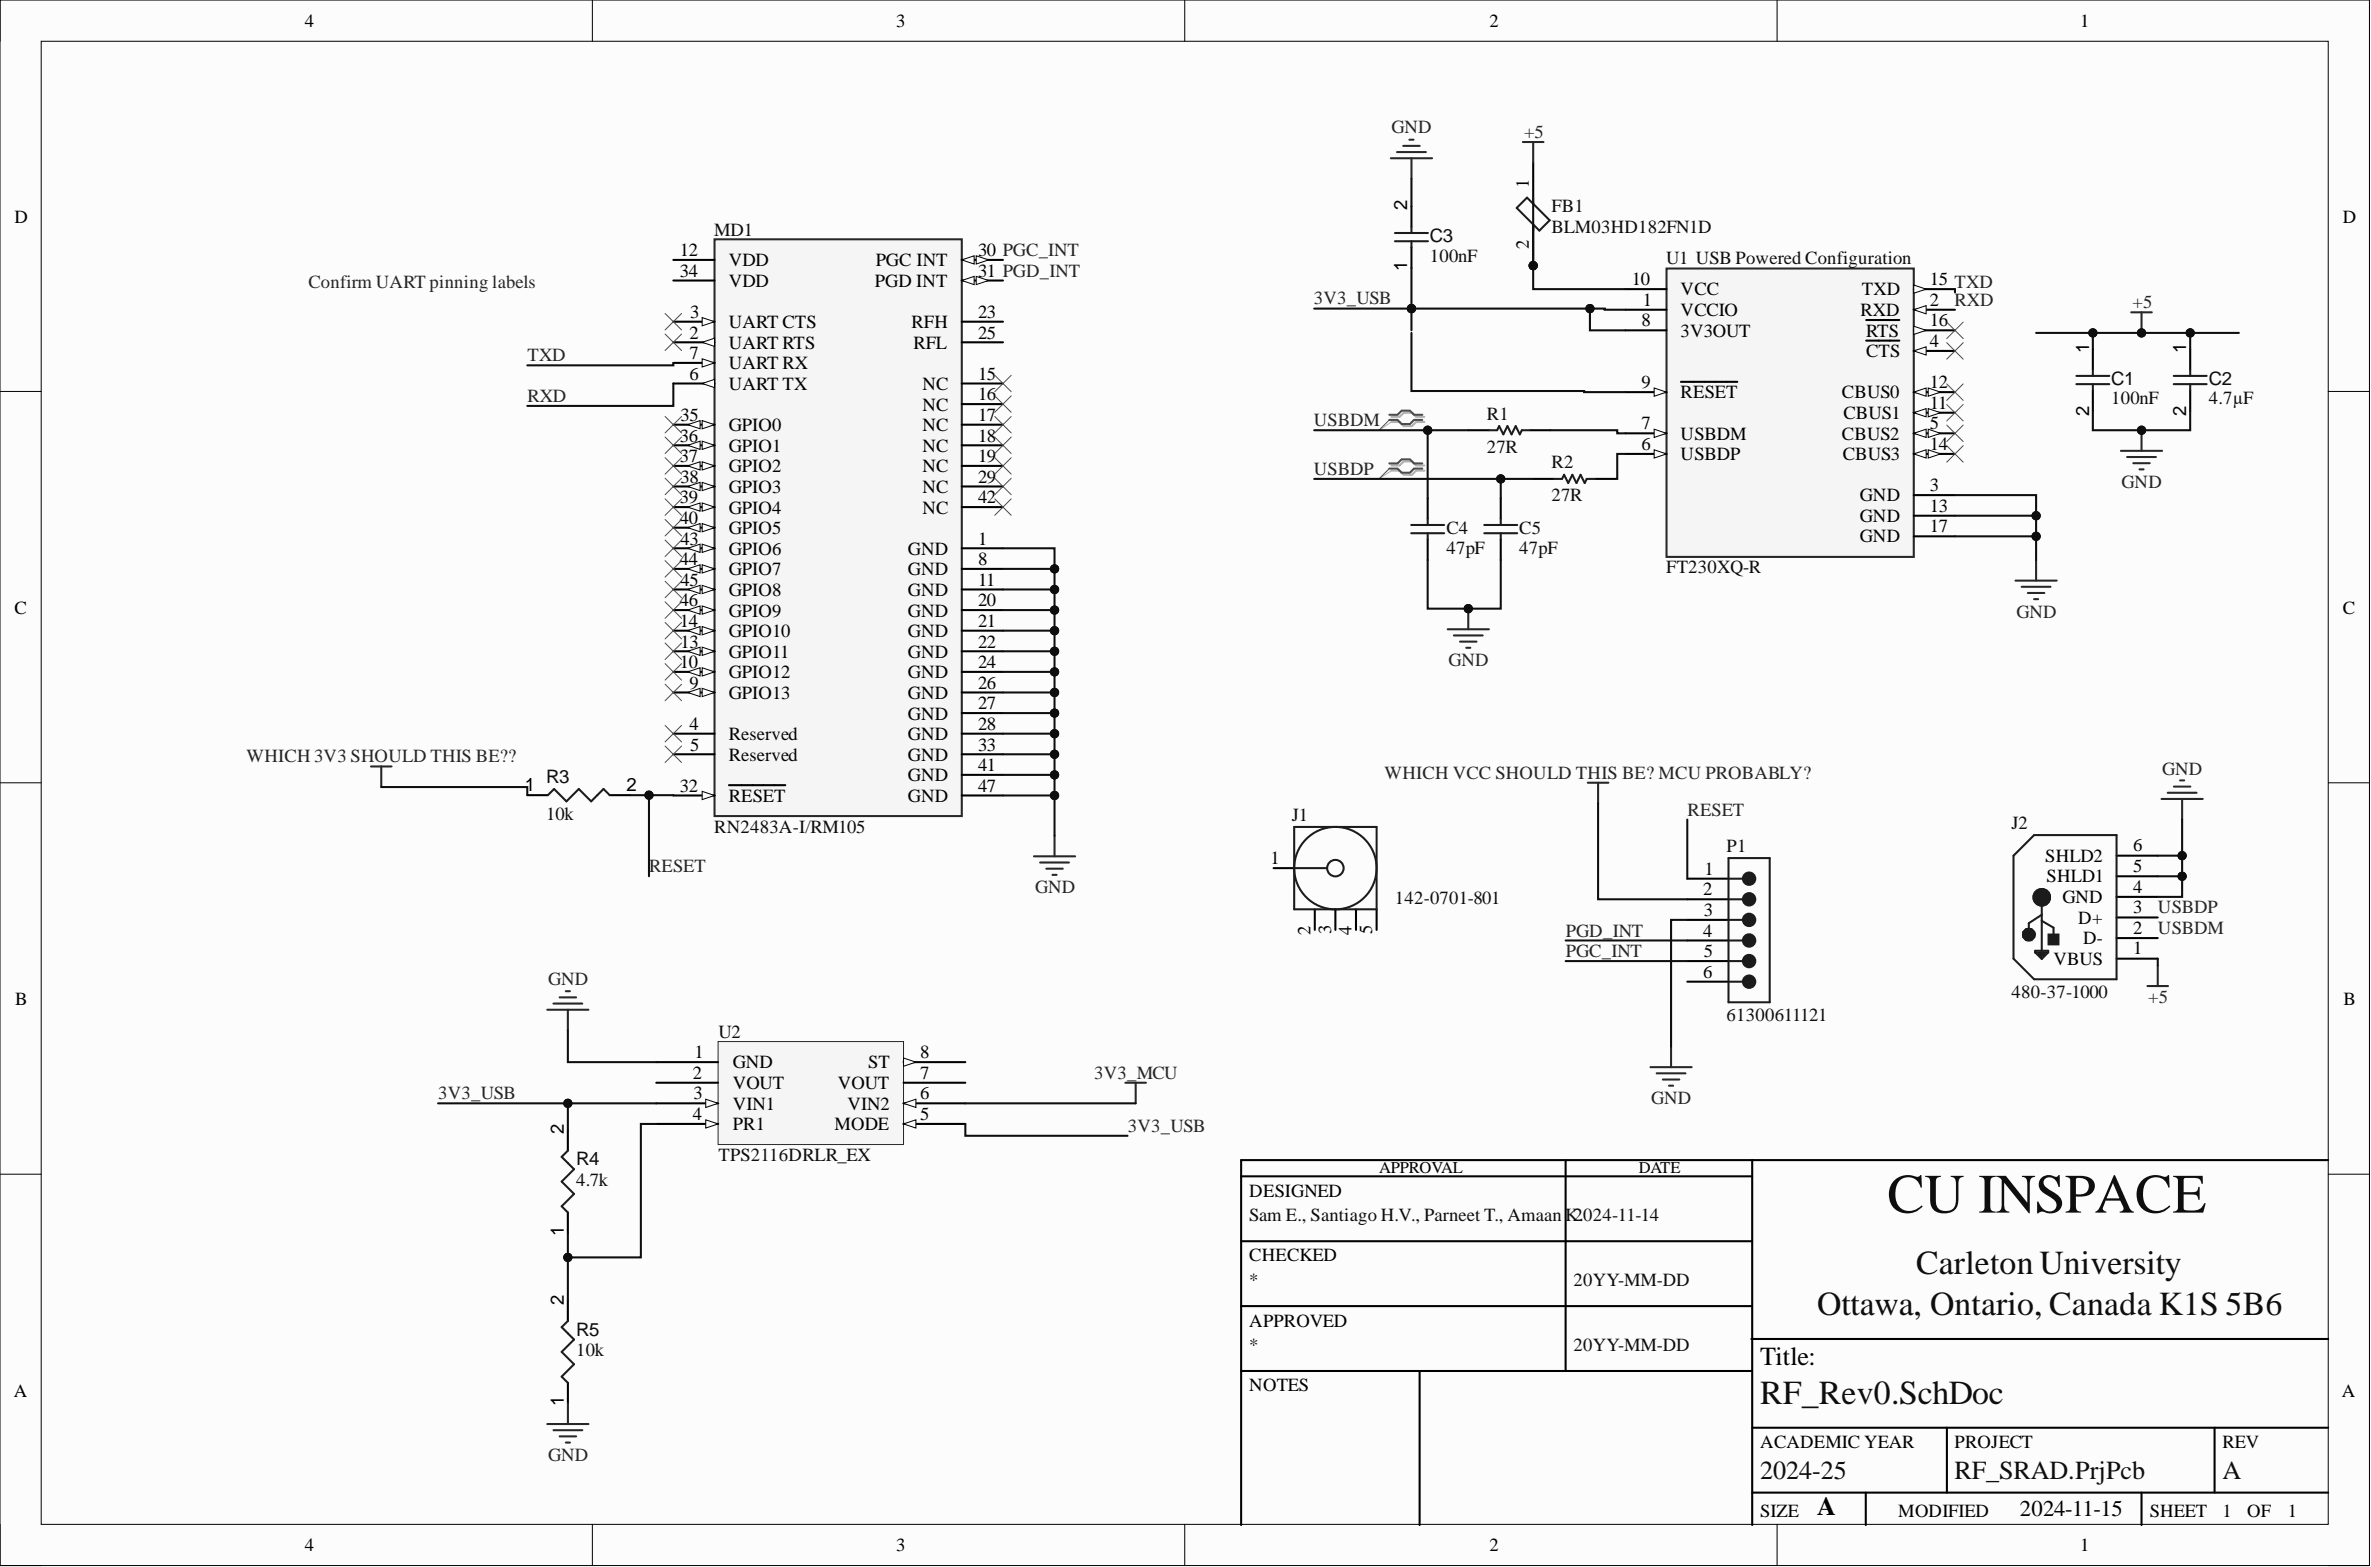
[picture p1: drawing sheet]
<svg xmlns="http://www.w3.org/2000/svg" width="292mm" height="193mm" viewBox="0 0 292 193" stroke-linecap="round" stroke-linejoin="round" font-family="sans-serif">
<defs><g id="words">
<text font-size="6.8" fill="#0e0e0e" x="232.5" y="149.3">CU INSPACE</text>
<g font-size="4.1" fill="#0e0e0e">
<text x="223.9" y="161.9">Ottawa, Ontario, Canada K1S 5B6</text>
<text x="236.1" y="156.9">Carleton University</text>
<text x="216.9" y="172.9">RF_Rev0.SchDoc</text>
</g>
<g font-size="3.2">
<text x="216.9" y="168.1">Title:</text>
<text x="223.9" y="186.6">A</text>
</g>
<g font-size="3.2" fill="#0e0e0e">
<text x="216.9" y="182.1">2024-25</text>
<text x="240.8" y="182.1">RF_SRAD.PrjPcb</text>
<text x="273.8" y="182.1">A</text>
</g>
<text font-size="2.8" x="248.8" y="186.7">2024-11-15</text>
<g font-size="2.3">
<text x="37.6" y="3.3">4</text>
<text x="110.4" y="3.3">3</text>
<text x="183.5" y="3.3">2</text>
<text x="256.3" y="3.3">1</text>
<text x="188.3" y="23.1" transform="rotate(-90 188.3 23.1)">1</text>
<text x="1.8" y="27.4">D</text>
<text x="173.4" y="25.9" transform="rotate(-90 173.4 25.9)">2</text>
<text x="288.6" y="27.4">D</text>
<text x="83.8" y="31.5">12</text>
<text x="83.8" y="34.1">34</text>
<text x="89.8" y="32.8">VDD</text>
<text x="89.8" y="35.4">VDD</text>
<text x="107.8" y="35.4">PGD INT</text>
<text x="107.9" y="32.8">PGC INT</text>
<text x="120.5" y="31.5">30 PGC_INT</text>
<text x="120.5" y="34.1">31 PGD_INT</text>
<text x="173.4" y="33.3" transform="rotate(-90 173.4 33.3)">1</text>
<text x="188.3" y="30.7" transform="rotate(-90 188.3 30.7)">2</text>
<text x="201" y="35.1">10</text>
<text x="237.8" y="35.1">15 TXD</text>
<text x="84.9" y="41.7">2</text>
<text x="85" y="39.2">3</text>
<text x="89.8" y="40.4">UART CTS</text>
<text x="112.3" y="40.4">RFH</text>
<text x="120.5" y="39.2">23</text>
<text x="120.5" y="41.7">25</text>
<text x="202.2" y="40.2">8</text>
<text x="202.4" y="37.6">1</text>
<text x="207" y="41.4">3V3OUT</text>
<text x="207" y="36.4">VCC</text>
<text x="207" y="38.9">VCCIO</text>
<text x="229.2" y="38.9">RXD</text>
<text x="229.4" y="36.4">TXD</text>
<text x="229.9" y="41.4">RTS</text>
<text x="237.8" y="40.2">16</text>
<text x="237.8" y="37.6">2</text>
<text x="84.9" y="44.2">7</text>
<text x="84.9" y="46.8">6</text>
<text x="89.8" y="43">UART RTS</text>
<text x="89.8" y="45.5">UART RX</text>
<text x="112.5" y="43">RFL</text>
<text x="120.5" y="46.8">15</text>
<text x="202.2" y="47.8">9</text>
<text x="229.9" y="44">CTS</text>
<text x="237.8" y="47.8">12</text>
<text x="237.8" y="42.7">4</text>
<text x="257.4" y="43.5" transform="rotate(-90 257.4 43.5)">1</text>
<text x="269.3" y="43.5" transform="rotate(-90 269.3 43.5)">1</text>
<text x="83.8" y="51.8">35</text>
<text x="89.8" y="48">UART TX</text>
<text x="89.8" y="53.1">GPIO0</text>
<text x="113.6" y="48">NC</text>
<text x="113.6" y="50.6">NC</text>
<text x="113.6" y="53.1">NC</text>
<text x="120.5" y="49.3">16</text>
<text x="120.5" y="51.8">17</text>
<text x="202.2" y="52.9">7</text>
<text x="207" y="49">RESET</text>
<text x="226.9" y="49">CBUS0</text>
<text x="227.1" y="51.6">CBUS1</text>
<text x="237.8" y="50.3">11</text>
<text x="237.8" y="52.9">5</text>
<text x="257.4" y="51.2" transform="rotate(-90 257.4 51.2)">2</text>
<text x="269.3" y="51.2" transform="rotate(-90 269.3 51.2)">2</text>
<text x="83.8" y="54.4">36</text>
<text x="83.8" y="56.9">37</text>
<text x="83.8" y="59.5">38</text>
<text x="89.8" y="55.6">GPIO1</text>
<text x="89.8" y="58.2">GPIO2</text>
<text x="113.6" y="55.6">NC</text>
<text x="113.6" y="58.2">NC</text>
<text x="120.5" y="54.4">18</text>
<text x="120.5" y="56.9">19</text>
<text x="120.5" y="59.5">29</text>
<text x="202.2" y="55.4">6</text>
<text x="207" y="54.1">USBDM</text>
<text x="207" y="56.7">USBDP</text>
<text x="226.9" y="54.1">CBUS2</text>
<text x="227" y="56.7">CBUS3</text>
<text x="237.8" y="55.4">14</text>
<text x="83.8" y="62">39</text>
<text x="83.8" y="64.5">40</text>
<text x="89.8" y="60.7">GPIO3</text>
<text x="89.8" y="63.3">GPIO4</text>
<text x="89.8" y="65.8">GPIO5</text>
<text x="113.6" y="60.7">NC</text>
<text x="113.6" y="63.3">NC</text>
<text x="120.5" y="62">42</text>
<text x="229.1" y="61.7">GND</text>
<text x="229.1" y="64.3">GND</text>
<text x="237.8" y="60.5">3</text>
<text x="237.8" y="63">13</text>
<text x="237.8" y="65.5">17</text>
<text x="83.8" y="69.6">44</text>
<text x="83.8" y="67.1">43</text>
<text x="89.8" y="68.3">GPIO6</text>
<text x="89.8" y="70.9">GPIO7</text>
<text x="111.9" y="68.3">GND</text>
<text x="111.9" y="70.9">GND</text>
<text x="120.5" y="67.1">1</text>
<text x="120.5" y="69.6">8</text>
<text x="229.1" y="66.8">GND</text>
<text x="1.8" y="75.6">C</text>
<text x="83.8" y="74.7">46</text>
<text x="83.8" y="77.2">14</text>
<text x="83.8" y="72.1">45</text>
<text x="89.8" y="73.4">GPIO8</text>
<text x="89.8" y="75.9">GPIO9</text>
<text x="111.9" y="73.4">GND</text>
<text x="111.9" y="75.9">GND</text>
<text x="120.5" y="72.1">11</text>
<text x="120.5" y="74.7">20</text>
<text x="120.5" y="77.2">21</text>
<text x="288.6" y="75.6">C</text>
<text x="83.8" y="82.3">10</text>
<text x="83.8" y="79.7">13</text>
<text x="89.8" y="78.5">GPIO10</text>
<text x="89.8" y="81">GPIO11</text>
<text x="89.8" y="83.5">GPIO12</text>
<text x="111.9" y="78.5">GND</text>
<text x="111.9" y="81">GND</text>
<text x="111.9" y="83.5">GND</text>
<text x="120.5" y="79.7">22</text>
<text x="120.5" y="82.3">24</text>
<text x="84.9" y="89.9">4</text>
<text x="84.9" y="84.8">9</text>
<text x="89.8" y="86.1">GPIO13</text>
<text x="111.9" y="86.1">GND</text>
<text x="111.9" y="88.6">GND</text>
<text x="120.5" y="84.8">26</text>
<text x="120.5" y="87.4">27</text>
<text x="120.5" y="89.9">28</text>
<text x="85" y="92.4">5</text>
<text x="89.8" y="91.2">Reserved</text>
<text x="89.8" y="93.7">Reserved</text>
<text x="111.9" y="91.2">GND</text>
<text x="111.9" y="93.7">GND</text>
<text x="120.5" y="92.4">33</text>
<text x="120.5" y="95">41</text>
<text x="64.6" y="97.4">1</text>
<text x="77.2" y="97.4">2</text>
<text x="83.8" y="97.5">32</text>
<text x="89.8" y="98.8">RESET</text>
<text x="111.9" y="96.2">GND</text>
<text x="111.9" y="98.8">GND</text>
<text x="120.5" y="97.5">47</text>
<text x="156.5" y="106.4">1</text>
<text x="210" y="107.7">1</text>
<text x="252" y="106.1">SHLD2</text>
<text x="262.8" y="107.4">5</text>
<text x="262.8" y="104.9">6</text>
<text x="209.8" y="110.3">2</text>
<text x="209.9" y="112.8">3</text>
<text x="252.1" y="108.7">SHLD1</text>
<text x="254.1" y="111.2">GND</text>
<text x="256" y="113.7">D+</text>
<text x="262.8" y="112.5">3</text>
<text x="262.8" y="109.9">4</text>
<text x="161.4" y="115.1" transform="rotate(-90 161.4 115.1)">2</text>
<text x="164" y="115" transform="rotate(-90 164 115)">3</text>
<text x="166.5" y="115.1" transform="rotate(-90 166.5 115.1)">4</text>
<text x="169.1" y="115" transform="rotate(-90 169.1 115)">5</text>
<text x="209.8" y="115.3">4</text>
<text x="209.9" y="117.9">5</text>
<text x="253" y="118.8">VBUS</text>
<text x="256.6" y="116.3">D-</text>
<text x="262.8" y="117.5">1</text>
<text x="262.8" y="115">2</text>
<text x="1.9" y="123.8">B</text>
<text x="209.8" y="120.4">6</text>
<text x="288.7" y="123.8">B</text>
<text x="85.5" y="130.3">1</text>
<text x="90.3" y="131.6">GND</text>
<text x="106.9" y="131.6">ST</text>
<text x="113.4" y="130.3">8</text>
<text x="85.4" y="132.8">2</text>
<text x="85.4" y="137.9">4</text>
<text x="85.5" y="135.4">3</text>
<text x="90.3" y="134.1">VOUT</text>
<text x="90.3" y="136.6">VIN1</text>
<text x="103.2" y="134.1">VOUT</text>
<text x="104.4" y="136.6">VIN2</text>
<text x="113.4" y="137.9">5</text>
<text x="113.4" y="135.4">6</text>
<text x="113.4" y="132.8">7</text>
<text x="69.5" y="139.7" transform="rotate(-90 69.5 139.7)">2</text>
<text x="90.3" y="139.2">PR1</text>
<text x="102.8" y="139.2">MODE</text>
<text x="153.9" y="147.4">DESIGNED</text>
<text x="69.5" y="152.2" transform="rotate(-90 69.5 152.2)">1</text>
<text x="153.9" y="155.3">CHECKED</text>
<text x="69.5" y="160.7" transform="rotate(-90 69.5 160.7)">2</text>
<text x="153.9" y="163.4">APPROVED</text>
<text x="1.7" y="172">A</text>
<text x="69.5" y="173.2" transform="rotate(-90 69.5 173.2)">1</text>
<text x="153.9" y="171.3">NOTES</text>
<text x="288.5" y="172">A</text>
<text x="216.9" y="178.3">ACADEMIC YEAR</text>
<text x="240.8" y="178.3">PROJECT</text>
<text x="273.8" y="178.3">REV</text>
<text x="37.6" y="191">4</text>
<text x="110.4" y="191">3</text>
<text x="183.5" y="191">2</text>
<text x="216.9" y="186.8">SIZE</text>
<text x="233.9" y="186.8">MODIFIED</text>
<text x="256.3" y="191">1</text>
<text x="264.8" y="186.8">SHEET</text>
<text x="273.8" y="186.8">1</text>
<text x="276.8" y="186.8">OF</text>
<text x="281.8" y="186.8">1</text>
</g>
<g font-size="2.3" fill="#262626">
<text x="171.4" y="16.4">GND</text>
<text x="187.8" y="17">+5</text>
<text x="38" y="35.5">Confirm UART pinning labels</text>
<text x="161.9" y="37.5">3V3_USB</text>
<text x="240.8" y="37.6">RXD</text>
<text x="262.7" y="38">+5</text>
<text x="65" y="44.5">TXD</text>
<text x="65" y="49.5">RXD</text>
<text x="161.9" y="52.5">USBDM</text>
<text x="161.9" y="58.4">USBDP</text>
<text x="261.4" y="60.1">GND</text>
<text x="248.4" y="76.1">GND</text>
<text x="178.4" y="82">GND</text>
<text x="30.4" y="93.9">WHICH 3V3 SHOULD THIS BE??</text>
<text x="170.6" y="95.9">WHICH VCC SHOULD THIS BE? MCU PROBABLY?</text>
<text x="266.4" y="95.4">GND</text>
<text x="207.9" y="100.5">RESET</text>
<text x="80" y="107.4">RESET</text>
<text x="127.5" y="110">GND</text>
<text x="265.8" y="112.5">USBDP</text>
<text x="192.9" y="117.9">PGC_INT</text>
<text x="192.9" y="115.3">PGD_INT</text>
<text x="265.8" y="115">USBDM</text>
<text x="67.5" y="121.3">GND</text>
<text x="264.7" y="123.5">+5</text>
<text x="54" y="135.4">3V3_USB</text>
<text x="134.8" y="132.8">3V3_MCU</text>
<text x="203.4" y="136">GND</text>
<text x="138.9" y="139.4">3V3_USB</text>
<text x="67.5" y="179.9">GND</text>
</g>
<g font-size="2.3" fill="#0e0e0e">
<text x="88" y="29">MD1</text>
<text x="176.2" y="29.8">C3</text>
<text x="191.1" y="26.1">FB1</text>
<text x="191.1" y="28.7">BLM03HD182FN1D</text>
<text x="176.2" y="32.2">100nF</text>
<text x="205.3" y="32.6">U1 USB Powered Configuration</text>
<text x="260.1" y="47.4">C1</text>
<text x="272.1" y="47.4">C2</text>
<text x="183.2" y="51.8">R1</text>
<text x="260.1" y="49.8">100nF</text>
<text x="272.1" y="49.8">4.7µF</text>
<text x="183.2" y="55.8">27R</text>
<text x="191.1" y="57.7">R2</text>
<text x="178.2" y="65.7">C4</text>
<text x="187.2" y="65.7">C5</text>
<text x="191.1" y="61.7">27R</text>
<text x="178.2" y="68.2">47pF</text>
<text x="187.2" y="68.2">47pF</text>
<text x="205.3" y="70.6">FT230XQ-R</text>
<text x="67.3" y="101">10k</text>
<text x="67.3" y="96.4">R3</text>
<text x="159.2" y="101.1">J1</text>
<text x="88" y="102.6">RN2483A-I/RM105</text>
<text x="212.7" y="104.9">P1</text>
<text x="247.8" y="102.1">J2</text>
<text x="171.8" y="111.4">142-0701-801</text>
<text x="212.7" y="125.7">61300611121</text>
<text x="247.8" y="122.9">480-37-1000</text>
<text x="88.5" y="127.8">U2</text>
<text x="71" y="143.5">R4</text>
<text x="88.5" y="143">TPS2116DRLR_EX</text>
<text x="71" y="146">4.7k</text>
<text x="153.9" y="150.3">Sam E., Santiago H.V., Parneet T., Amaan K2.024-11-14</text>
<text x="153.9" y="158.4">*</text>
<text x="193.8" y="158.4">20YY-MM-DD</text>
<text x="71" y="167">10k</text>
<text x="71" y="164.5">R5</text>
<text x="153.9" y="166.3">*</text>
<text x="193.8" y="166.3">20YY-MM-DD</text>
</g>
<g font-size="2">
<text x="169.9" y="144.4">APPROVAL</text>
<text x="201.9" y="144.4">DATE</text>
</g>
</g></defs>
<path d="M0 0h291.9v192.8h-291.9z" fill-rule="evenodd" fill="#fcfcfc"/>
<path d="M0 0h291.9v192.8h-291.9z" fill="none" stroke="#000" stroke-width=".12"/>
<path d="M5.1 5.1h281.7v182.6h-281.7z" fill-rule="evenodd" fill="#fcfcfc"/>
<g fill="none" stroke="#000" stroke-width=".12">
<path d="M0 0v5.1M5.1 5.1h281.7v182.6h-281.7zM73 0v5.1M146 0v5.1M218.9 0v5.1M0 48.2h5.1M286.8 48.2h5.1M0 96.4h5.1M286.8 96.4h5.1M0 144.6h5.1M286.8 144.6h5.1M0 187.7v5.1h5.1"/>
<path d="M73 187.7v5.1M146 187.7v5.1M218.9 187.7v5.1M286.8 192.8h5.1"/>
</g>
<g fill="none" stroke="#000" stroke-width=".25">
<path d="M152.9 144.9h63M152.9 152.9h63M192.9 142.9v25.9M215.9 142.9v44.9M286.8 142.9h-133.9v44.9M152.9 160.8h63M152.9 168.8h63M174.9 168.8v19M215.8 164.9h71M215.9 175.8h70.9M239.9 175.8v8M272.8 175.8v8"/>
<path d="M215.9 183.8h70.9M229.9 183.8v4M263.8 183.8v4"/>
</g>
<path d="M88 29.5h30.5v71h-30.5z" fill-rule="evenodd" fill="#f5f5f5"/>
<path d="M88 29.5h30.5v71h-30.5z" fill="none" stroke="#262626" stroke-width=".25"/>
<path d="M83 32h5M83 34.5h5M83 39.6h5" fill="none" stroke="#000" stroke-width=".25"/>
<path d="M86.5 39.1l1.5 .5-1.5 .5z" fill="#fbfbfb"/>
<path d="M86.5 39.1l1.5 .5-1.5 .5z" fill="none" stroke="#000" stroke-width=".12"/>
<path d="M83 42.2h5" fill="none" stroke="#000" stroke-width=".25"/>
<path d="M86.5 42.2l1.5-.6v1.1z" fill="#fbfbfb"/>
<path d="M86.5 42.2l1.5-.6v1.1z" fill="none" stroke="#000" stroke-width=".12"/>
<path d="M83 44.7h5" fill="none" stroke="#000" stroke-width=".25"/>
<path d="M86.5 44.2l1.5 .5-1.5 .5z" fill="#fbfbfb"/>
<path d="M86.5 44.2l1.5 .5-1.5 .5z" fill="none" stroke="#000" stroke-width=".12"/>
<path d="M83 47.2h5" fill="none" stroke="#000" stroke-width=".25"/>
<path d="M86.5 47.2l1.5-.5v1z" fill="#fbfbfb"/>
<path d="M86.5 47.2l1.5-.5v1z" fill="none" stroke="#000" stroke-width=".12"/>
<path d="M83 52.3h5M83 90.3h5M83 92.9h5" fill="none" stroke="#000" stroke-width=".25"/>
<path d="M86.5 51.8l1.5 .5-1.5 .5z" fill="#fbfbfb"/>
<path d="M86.5 51.8l1.5 .5-1.5 .5z" fill="none" stroke="#000" stroke-width=".12"/>
<path d="M84.7 52.3l1.6-.5v1z" fill="#fbfbfb"/>
<path d="M84.7 52.3l1.6-.5v1z" fill="none" stroke="#000" stroke-width=".12"/>
<path d="M83 54.8h5" fill="none" stroke="#000" stroke-width=".25"/>
<path d="M86.5 54.3l1.5 .5-1.5 .5z" fill="#fbfbfb"/>
<path d="M86.5 54.3l1.5 .5-1.5 .5z" fill="none" stroke="#000" stroke-width=".12"/>
<path d="M84.7 54.8l1.6-.5v1z" fill="#fbfbfb"/>
<path d="M84.7 54.8l1.6-.5v1z" fill="none" stroke="#000" stroke-width=".12"/>
<path d="M83 57.4h5" fill="none" stroke="#000" stroke-width=".25"/>
<path d="M86.5 56.9l1.5 .5-1.5 .5z" fill="#fbfbfb"/>
<path d="M86.5 56.9l1.5 .5-1.5 .5z" fill="none" stroke="#000" stroke-width=".12"/>
<path d="M84.7 57.4l1.6-.5v1z" fill="#fbfbfb"/>
<path d="M84.7 57.4l1.6-.5v1z" fill="none" stroke="#000" stroke-width=".12"/>
<path d="M83 59.9h5" fill="none" stroke="#000" stroke-width=".25"/>
<path d="M86.5 59.4l1.5 .5-1.5 .5z" fill="#fbfbfb"/>
<path d="M86.5 59.4l1.5 .5-1.5 .5z" fill="none" stroke="#000" stroke-width=".12"/>
<path d="M84.7 59.9l1.6-.5v1z" fill="#fbfbfb"/>
<path d="M84.7 59.9l1.6-.5v1z" fill="none" stroke="#000" stroke-width=".12"/>
<path d="M83 62.4h5" fill="none" stroke="#000" stroke-width=".25"/>
<path d="M86.5 61.9l1.5 .5-1.5 .6z" fill="#fbfbfb"/>
<path d="M86.5 61.9l1.5 .5-1.5 .6z" fill="none" stroke="#000" stroke-width=".12"/>
<path d="M84.7 62.4l1.6-.5v1.1z" fill="#fbfbfb"/>
<path d="M84.7 62.4l1.6-.5v1.1z" fill="none" stroke="#000" stroke-width=".12"/>
<path d="M83 65h5" fill="none" stroke="#000" stroke-width=".25"/>
<path d="M86.5 64.5l1.5 .5-1.5 .5z" fill="#fbfbfb"/>
<path d="M86.5 64.5l1.5 .5-1.5 .5z" fill="none" stroke="#000" stroke-width=".12"/>
<path d="M84.7 65l1.6-.5v1z" fill="#fbfbfb"/>
<path d="M84.7 65l1.6-.5v1z" fill="none" stroke="#000" stroke-width=".12"/>
<path d="M83 67.5h5" fill="none" stroke="#000" stroke-width=".25"/>
<path d="M86.5 67l1.5 .5-1.5 .5z" fill="#fbfbfb"/>
<path d="M86.5 67l1.5 .5-1.5 .5z" fill="none" stroke="#000" stroke-width=".12"/>
<path d="M84.7 67.5l1.6-.5v1z" fill="#fbfbfb"/>
<path d="M84.7 67.5l1.6-.5v1z" fill="none" stroke="#000" stroke-width=".12"/>
<path d="M83 70.1h5" fill="none" stroke="#000" stroke-width=".25"/>
<path d="M86.5 69.5l1.5 .6-1.5 .5z" fill="#fbfbfb"/>
<path d="M86.5 69.5l1.5 .6-1.5 .5z" fill="none" stroke="#000" stroke-width=".12"/>
<path d="M84.7 70.1l1.6-.6v1.1z" fill="#fbfbfb"/>
<path d="M84.7 70.1l1.6-.6v1.1z" fill="none" stroke="#000" stroke-width=".12"/>
<path d="M83 72.6h5" fill="none" stroke="#000" stroke-width=".25"/>
<path d="M86.5 72.1l1.5 .5-1.5 .5z" fill="#fbfbfb"/>
<path d="M86.5 72.1l1.5 .5-1.5 .5z" fill="none" stroke="#000" stroke-width=".12"/>
<path d="M84.7 72.6l1.6-.5v1z" fill="#fbfbfb"/>
<path d="M84.7 72.6l1.6-.5v1z" fill="none" stroke="#000" stroke-width=".12"/>
<path d="M83 75.1h5" fill="none" stroke="#000" stroke-width=".25"/>
<path d="M86.5 74.6l1.5 .5-1.5 .5z" fill="#fbfbfb"/>
<path d="M86.5 74.6l1.5 .5-1.5 .5z" fill="none" stroke="#000" stroke-width=".12"/>
<path d="M84.7 75.1l1.6-.5v1z" fill="#fbfbfb"/>
<path d="M84.7 75.1l1.6-.5v1z" fill="none" stroke="#000" stroke-width=".12"/>
<path d="M83 77.7h5" fill="none" stroke="#000" stroke-width=".25"/>
<path d="M86.5 77.2l1.5 .5-1.5 .5z" fill="#fbfbfb"/>
<path d="M86.5 77.2l1.5 .5-1.5 .5z" fill="none" stroke="#000" stroke-width=".12"/>
<path d="M84.7 77.7l1.6-.5v1z" fill="#fbfbfb"/>
<path d="M84.7 77.7l1.6-.5v1z" fill="none" stroke="#000" stroke-width=".12"/>
<path d="M83 80.2h5" fill="none" stroke="#000" stroke-width=".25"/>
<path d="M86.5 79.7l1.5 .5-1.5 .5z" fill="#fbfbfb"/>
<path d="M86.5 79.7l1.5 .5-1.5 .5z" fill="none" stroke="#000" stroke-width=".12"/>
<path d="M84.7 80.2l1.6-.5v1z" fill="#fbfbfb"/>
<path d="M84.7 80.2l1.6-.5v1z" fill="none" stroke="#000" stroke-width=".12"/>
<path d="M83 82.7h5" fill="none" stroke="#000" stroke-width=".25"/>
<path d="M86.5 82.2l1.5 .5-1.5 .5z" fill="#fbfbfb"/>
<path d="M86.5 82.2l1.5 .5-1.5 .5z" fill="none" stroke="#000" stroke-width=".12"/>
<path d="M84.7 82.7l1.6-.5v1z" fill="#fbfbfb"/>
<path d="M84.7 82.7l1.6-.5v1z" fill="none" stroke="#000" stroke-width=".12"/>
<path d="M83 85.3h5" fill="none" stroke="#000" stroke-width=".25"/>
<path d="M86.5 84.8l1.5 .5-1.5 .5z" fill="#fbfbfb"/>
<path d="M86.5 84.8l1.5 .5-1.5 .5z" fill="none" stroke="#000" stroke-width=".12"/>
<path d="M84.7 85.3l1.6-.5v1z" fill="#fbfbfb"/>
<path d="M84.7 85.3l1.6-.5v1z" fill="none" stroke="#000" stroke-width=".12"/>
<path d="M83 98h5" fill="none" stroke="#000" stroke-width=".25"/>
<path d="M86.5 97.5l1.5 .5-1.5 .5z" fill="#fbfbfb"/>
<path d="M86.5 97.5l1.5 .5-1.5 .5z" fill="none" stroke="#000" stroke-width=".12"/>
<path d="M118.5 32h5.1M89.8 96.7h6.9" fill="none" stroke="#000" stroke-width=".25"/>
<path d="M118.5 32l1.5-.5v1z" fill="#fbfbfb"/>
<path d="M118.5 32l1.5-.5v1z" fill="none" stroke="#000" stroke-width=".12"/>
<path d="M120.3 31.5l1.5 .5-1.5 .5z" fill="#fbfbfb"/>
<path d="M120.3 31.5l1.5 .5-1.5 .5z" fill="none" stroke="#000" stroke-width=".12"/>
<path d="M118.5 34.5h5.1" fill="none" stroke="#000" stroke-width=".25"/>
<path d="M118.5 34.5l1.5-.5v1.1z" fill="#fbfbfb"/>
<path d="M118.5 34.5l1.5-.5v1.1z" fill="none" stroke="#000" stroke-width=".12"/>
<path d="M120.3 34l1.5 .5-1.5 .6z" fill="#fbfbfb"/>
<path d="M120.3 34l1.5 .5-1.5 .6z" fill="none" stroke="#000" stroke-width=".12"/>
<g fill="none" stroke="#000" stroke-width=".25">
<path d="M118.5 39.6h5.1M118.5 42.2h5.1M118.5 47.2h5.1M118.5 49.8h5.1M118.5 52.3h5.1M118.5 54.8h5.1M118.5 57.4h5.1M118.5 59.9h5.1M118.5 62.4h5.1M118.5 67.5h5.1M118.5 70.1h5.1M118.5 72.6h5.1"/>
<path d="M118.5 75.1h5.1M118.5 77.7h5.1M118.5 80.2h5.1M118.5 82.7h5.1M118.5 85.3h5.1M118.5 87.8h5.1M118.5 90.3h5.1M118.5 92.9h5.1M118.5 95.4h5.1M118.5 98h5.1"/>
</g>
<path d="M205.3 33.1h30.5v35.5h-30.5z" fill-rule="evenodd" fill="#f5f5f5"/>
<path d="M205.3 33.1h30.5v35.5h-30.5z" fill="none" stroke="#262626" stroke-width=".25"/>
<path d="M200.2 35.6h5.1M200.2 38.1h5.1M200.2 40.7h5.1M235.8 48.3h5" fill="none" stroke="#000" stroke-width=".25"/>
<path d="M235.8 48.3l1.5-.5v1z" fill="#fbfbfb"/>
<path d="M235.8 48.3l1.5-.5v1z" fill="none" stroke="#000" stroke-width=".12"/>
<path d="M237.5 47.8l1.6 .5-1.6 .5z" fill="#fbfbfb"/>
<path d="M237.5 47.8l1.6 .5-1.6 .5z" fill="none" stroke="#000" stroke-width=".12"/>
<path d="M235.8 50.8h5" fill="none" stroke="#000" stroke-width=".25"/>
<path d="M235.8 50.8l1.5-.5v1z" fill="#fbfbfb"/>
<path d="M235.8 50.8l1.5-.5v1z" fill="none" stroke="#000" stroke-width=".12"/>
<path d="M237.5 50.3l1.6 .5-1.6 .5z" fill="#fbfbfb"/>
<path d="M237.5 50.3l1.6 .5-1.6 .5z" fill="none" stroke="#000" stroke-width=".12"/>
<path d="M235.8 53.4h5" fill="none" stroke="#000" stroke-width=".25"/>
<path d="M235.8 53.4l1.5-.5v1z" fill="#fbfbfb"/>
<path d="M235.8 53.4l1.5-.5v1z" fill="none" stroke="#000" stroke-width=".12"/>
<path d="M237.5 52.9l1.6 .5-1.6 .5z" fill="#fbfbfb"/>
<path d="M237.5 52.9l1.6 .5-1.6 .5z" fill="none" stroke="#000" stroke-width=".12"/>
<path d="M235.8 55.9h5" fill="none" stroke="#000" stroke-width=".25"/>
<path d="M235.8 55.9l1.5-.5v1z" fill="#fbfbfb"/>
<path d="M235.8 55.9l1.5-.5v1z" fill="none" stroke="#000" stroke-width=".12"/>
<path d="M237.5 55.4l1.6 .5-1.6 .5z" fill="#fbfbfb"/>
<path d="M237.5 55.4l1.6 .5-1.6 .5z" fill="none" stroke="#000" stroke-width=".12"/>
<path d="M235.8 43.2h5" fill="none" stroke="#000" stroke-width=".25"/>
<path d="M235.8 43.2l1.5-.5v1z" fill="#fbfbfb"/>
<path d="M235.8 43.2l1.5-.5v1z" fill="none" stroke="#000" stroke-width=".12"/>
<path d="M200.2 48.3h5.1M229.9 41.9h4.1" fill="none" stroke="#000" stroke-width=".25"/>
<path d="M203.8 47.8l1.5 .5-1.5 .5z" fill="#fbfbfb"/>
<path d="M203.8 47.8l1.5 .5-1.5 .5z" fill="none" stroke="#000" stroke-width=".12"/>
<path d="M207.1 47h6.9M235.8 40.7h5" fill="none" stroke="#000" stroke-width=".25"/>
<path d="M235.8 40.2l1.5 .5-1.5 .5z" fill="#fbfbfb"/>
<path d="M235.8 40.2l1.5 .5-1.5 .5z" fill="none" stroke="#000" stroke-width=".12"/>
<path d="M229.9 39.4h4.1M235.8 38.1h5" fill="none" stroke="#000" stroke-width=".25"/>
<path d="M235.8 38.1l1.5-.5v1z" fill="#fbfbfb"/>
<path d="M235.8 38.1l1.5-.5v1z" fill="none" stroke="#000" stroke-width=".12"/>
<path d="M235.8 35.6h5" fill="none" stroke="#000" stroke-width=".25"/>
<path d="M235.8 35.1l1.5 .5-1.5 .5z" fill="#fbfbfb"/>
<path d="M235.8 35.1l1.5 .5-1.5 .5z" fill="none" stroke="#000" stroke-width=".12"/>
<path d="M200.2 53.4h5.1" fill="none" stroke="#000" stroke-width=".25"/>
<path d="M203.8 52.9l1.5 .5-1.5 .5z" fill="#fbfbfb"/>
<path d="M203.8 52.9l1.5 .5-1.5 .5z" fill="none" stroke="#000" stroke-width=".12"/>
<path d="M200.2 55.9h5.1" fill="none" stroke="#000" stroke-width=".25"/>
<path d="M203.8 55.4l1.5 .5-1.5 .5z" fill="#fbfbfb"/>
<path d="M203.8 55.4l1.5 .5-1.5 .5z" fill="none" stroke="#000" stroke-width=".12"/>
<path d="M180.9 53h2.5M188.5 53h2.5M188.9 59h2.5M196.5 59h2.5M175.9 61.4v2.5M175.9 66.4v2.6M184.9 61.4v2.5M184.9 66.4v2.6M235.8 61h5M235.8 63.5h5M235.8 66h5" fill="none" stroke="#000" stroke-width=".25"/>
<path d="M183.4 53h1l.3-.5 .5 1 .5-1 .5 1 .5-1 .5 1 .3-.5h1M191.4 59h1l.3-.5 .5 1 .5-1 .5 1 .5-1 .5 1 .3-.5h1M173.9 64.7h4M173.9 65.7h4M175.9 63.9v.8M175.9 65.7v.7M182.9 64.7h4M182.9 65.7h4M184.9 63.9v.8M184.9 65.7v.7" fill="none" stroke="#1c1c1c" stroke-width=".25"/>
<path d="M178.4 77.5h5M179.1 78.3h3.6M179.9 79h2M180.6 79.8h.5M180.9 75v2.5" fill="none" stroke="#262626" stroke-width=".25"/>
<circle cx="180.9" cy="75" r=".51" fill="#0e0e0e"/>
<circle cx="180.9" cy="75" r=".51" fill="none" stroke="#0e0e0e" stroke-width=".12"/>
<path d="M260.8 118.1h5M260.8 115.5h5M260.8 113h5M260.8 110.4h5M260.8 107.9h5M260.8 105.4h5" fill="none" stroke="#000" stroke-width=".25"/>
<path d="M250.6 102.8l-2.5 2.6v12.7l2.5 2.5h10.2M250.7 117.1h1.6v.2l-.8 .8-.8-.8zM250.7 117.3h1.4M251.5 110.5v6.6M251.5 112.6l-1.6 1.1v1M251.5 113.4l1.5 .8v1.2M251.5 117.7h.2l.2-.2h-.8l.4 .4" fill="none" stroke="#1c1c1c" stroke-width=".25"/>
<path d="M252.4 115.1h1.2v1.2h-1.2z" fill-rule="evenodd" fill="#1c1c1c"/>
<g fill="none" stroke="#1c1c1c" stroke-width=".25">
<path d="M171.9 28.7h4M171.9 29.7h4M173.9 27.9v.8M173.9 29.7v.8M255.8 47.3h4.1M255.8 46.3h4.1M257.8 45.5v.8M257.8 47.3v.8M267.8 47.3h4.1M267.8 46.3h4.1M269.8 45.5v.8M269.8 47.3v.8"/>
<path d="M250.6 102.8h10.2v17.8M252.4 115.1h1.2v1.2h-1.2z"/>
</g>
<g fill="none" stroke="#1c1c1c" stroke-width="1.3">
<circle cx="249.9" cy="115.1" r=".2"/>
<circle cx="251.5" cy="110.5" r=".51"/>
</g>
<path d="M173.9 25.4v2.5M173.9 30.5v2.5M257.8 43v2.5M257.8 48.1v2.5M269.8 43v2.5M269.8 48.1v2.5" fill="none" stroke="#000" stroke-width=".25"/>
<g fill="none" stroke="#262626" stroke-width=".25">
<path d="M171.3 19.5h5.1M172.1 18.7h3.6M172.9 18h2M173.6 17.2h.5M173.9 19.5v2.5M261.3 55.5h5.1M262.1 56.3h3.5M262.8 57h2M263.6 57.8h.5M263.8 53v2.5M248.3 71.5h5.1M249.1 72.3h3.5"/>
<path d="M249.8 73h2.1M250.6 73.8h.5M250.8 69v2.5"/>
</g>
<circle cx="263.8" cy="53" r=".51" fill="#0e0e0e"/>
<circle cx="263.8" cy="53" r=".51" fill="none" stroke="#0e0e0e" stroke-width=".12"/>
<path d="M88.5 128.3h22.8v12.6h-22.8z" fill-rule="evenodd" fill="#f5f5f5"/>
<path d="M88.5 128.3h22.8v12.6h-22.8z" fill="none" stroke="#262626" stroke-width=".12"/>
<path d="M80.9 130.8h7.6M80.9 133.3h7.6M80.9 135.9h7.6" fill="none" stroke="#000" stroke-width=".25"/>
<path d="M86.9 135.4l1.6 .5-1.6 .5z" fill="#fbfbfb"/>
<path d="M86.9 135.4l1.6 .5-1.6 .5z" fill="none" stroke="#000" stroke-width=".12"/>
<path d="M80.9 138.4h7.6" fill="none" stroke="#000" stroke-width=".25"/>
<path d="M86.9 137.9l1.6 .5-1.6 .5z" fill="#fbfbfb"/>
<path d="M86.9 137.9l1.6 .5-1.6 .5z" fill="none" stroke="#000" stroke-width=".12"/>
<path d="M111.3 138.4h7.6" fill="none" stroke="#000" stroke-width=".25"/>
<path d="M111.3 138.4l1.5-.5v1z" fill="#fbfbfb"/>
<path d="M111.3 138.4l1.5-.5v1z" fill="none" stroke="#000" stroke-width=".12"/>
<path d="M111.3 135.9h7.6" fill="none" stroke="#000" stroke-width=".25"/>
<path d="M111.3 135.9l1.5-.5v1z" fill="#fbfbfb"/>
<path d="M111.3 135.9l1.5-.5v1z" fill="none" stroke="#000" stroke-width=".12"/>
<path d="M111.3 133.3h7.6M111.3 130.8h7.6" fill="none" stroke="#000" stroke-width=".25"/>
<path d="M111.3 130.3l1.5 .5-1.5 .5z" fill="#fbfbfb"/>
<path d="M111.3 130.3l1.5 .5-1.5 .5z" fill="none" stroke="#000" stroke-width=".12"/>
<path d="M67.4 124.3h5.1M68.2 123.6h3.5M68.9 122.8h2.1M69.7 122.1h.5M70 124.3v2.6" fill="none" stroke="#262626" stroke-width=".25"/>
<path d="M207.9 110.7h5M207.9 108.2h5" fill="none" stroke="#000" stroke-width=".25"/>
<path d="M212.9 110.7h1.8" fill="none" stroke="#1c1c1c" stroke-width=".25"/>
<circle cx="215.5" cy="110.7" r=".76" fill="#1c1c1c"/>
<g fill="none" stroke="#1c1c1c" stroke-width=".25">
<path d="M212.9 108.2h1.8M212.9 113.3h1.8"/>
<circle cx="215.5" cy="110.7" r=".76"/>
</g>
<path d="M207.9 113.3h5" fill="none" stroke="#000" stroke-width=".25"/>
<circle cx="215.5" cy="113.3" r=".76" fill="#1c1c1c"/>
<g fill="none" stroke="#1c1c1c" stroke-width=".25">
<path d="M212.9 115.8h1.8"/>
<circle cx="215.5" cy="113.3" r=".76"/>
</g>
<path d="M207.9 115.8h5" fill="none" stroke="#000" stroke-width=".25"/>
<circle cx="215.5" cy="115.8" r=".76" fill="#1c1c1c"/>
<g fill="none" stroke="#1c1c1c" stroke-width=".25">
<path d="M212.9 118.4h1.8"/>
<circle cx="215.5" cy="115.8" r=".76"/>
</g>
<path d="M207.9 118.4h5" fill="none" stroke="#000" stroke-width=".25"/>
<circle cx="215.5" cy="118.4" r=".76" fill="#1c1c1c"/>
<g fill="none" stroke="#1c1c1c" stroke-width=".25">
<path d="M212.9 120.9h1.8"/>
<circle cx="215.5" cy="118.4" r=".76"/>
</g>
<path d="M207.9 120.9h5" fill="none" stroke="#000" stroke-width=".25"/>
<circle cx="215.5" cy="120.9" r=".76" fill="#1c1c1c"/>
<g fill="none" stroke="#1c1c1c" stroke-width=".25">
<path d="M212.9 105.7h5.1v17.7h-5.1z"/>
<circle cx="215.5" cy="120.9" r=".76"/>
</g>
<circle cx="215.5" cy="108.2" r=".76" fill="#1c1c1c"/>
<g fill="none" stroke="#1c1c1c" stroke-width=".25">
<path d="M70 141.7l-.8 .8 1.5 1.5-1.5 1.5 1.5 1.5-1.5 1.5 .8 .8M70 162.7l-.8 .7 1.5 1.6-1.5 1.5 1.5 1.5-1.5 1.5 .8 .8"/>
<circle cx="215.5" cy="108.2" r=".76"/>
</g>
<path d="M195.6 96.4h2.5M196.9 96.4v2.5M203.3 131.4h5.1M204.1 132.2h3.5M204.9 132.9h2M205.6 133.7h.5M205.9 128.9v2.5M67.4 175.4h5.1M68.2 176.1h3.5M68.9 176.9h2.1M69.7 177.6h.5M70 172.8v2.6" fill="none" stroke="#262626" stroke-width=".25"/>
<path d="M70 139.2v2.5M70 149.3v2.5M70 160.1v2.6M70 170.3v2.5" fill="none" stroke="#000" stroke-width=".25"/>
<circle cx="188.9" cy="32.7" r=".51" fill="#0e0e0e"/>
<circle cx="188.9" cy="32.7" r=".51" fill="none" stroke="#0e0e0e" stroke-width=".12"/>
<path d="M188.9 20v5.1M188.9 27.6v5.1" fill="none" stroke="#000" stroke-width=".25"/>
<circle cx="188.9" cy="32.7" r=".51" fill="#0e0e0e"/>
<circle cx="188.9" cy="32.7" r=".51" fill="none" stroke="#0e0e0e" stroke-width=".12"/>
<path d="M186.9 25.6l1.2-1.3 2.8 2.8-1.3 1.3zM188.9 24.3v.8M188.9 27.6v.8" fill="none" stroke="#1c1c1c" stroke-width=".25"/>
<path d="M187.6 17.5h2.6M188.9 17.5v2.5M262.6 38.5h2.5M263.8 38.5v2.5M266.3 98.4h5.1M267.1 97.6h3.5M267.8 96.9h2M268.6 96.1h.5M268.8 98.4v2.5M265.8 118.9v2.5M264.6 121.4h2.5" fill="none" stroke="#262626" stroke-width=".25"/>
<g fill="none" stroke="#4c4c4c" stroke-width=".12">
<path d="M81.9 38.6l2.1 2M84 38.6l-2.1 2M239.8 39.7l2.1 2M241.9 39.7l-2.1 2M81.9 41.1l2.1 2.1M84 41.1l-2.1 2.1M239.8 47.3l2.1 2M239.8 49.8l2.1 2M239.8 52.3l2.1 2.1M239.8 54.9l2.1 2M239.8 42.2l2.1 2M241.9 47.3l-2.1 2"/>
<path d="M241.9 49.8l-2.1 2M241.9 52.3l-2.1 2.1M241.9 54.9l-2.1 2M241.9 42.2l-2.1 2"/>
</g>
<circle cx="263.8" cy="41" r=".51" fill="#0e0e0e"/>
<circle cx="263.8" cy="41" r=".51" fill="none" stroke="#0e0e0e" stroke-width=".12"/>
<path d="M171.4 51.3h1l.5-.5h1.1l.5 .5h1M171.4 52h1l.5 .5h1.1l.5-.5h1M171.4 57.3h1l.5-.5h1.1l.5 .5h1M171.4 58h1l.5 .5h1.1l.5-.5h1" fill="none" stroke="#aeaeae" stroke-width=".25"/>
<path d="M171.4 52l-1.5 1M171.4 58l-1.5 1" fill="none" stroke="#aeaeae" stroke-width=".12"/>
<path d="M171.2 51.1h1l.5-.5h1l.5 .5h1M171.2 51.7h1l.5 .5h1l.5-.5h1M171.2 57.1h1l.5-.5h1l.5 .5h1M171.2 57.7h1l.5 .5h1l.5-.5h1" fill="none" stroke="#4c4c4c" stroke-width=".25"/>
<g fill="none" stroke="#4c4c4c" stroke-width=".12">
<path d="M81.9 51.3l2.1 2M81.9 53.8l2.1 2.1M81.9 56.4l2.1 2M81.9 58.9l2.1 2M84 51.3l-2.1 2M84 53.8l-2.1 2.1M84 56.4l-2.1 2M84 58.9l-2.1 2M122.5 46.2l2.1 2M122.5 48.7l2.1 2.1M122.5 51.3l2.1 2M122.5 53.8l2.1 2.1"/>
<path d="M122.5 56.4l2.1 2M122.5 58.9l2.1 2M124.6 46.2l-2.1 2M124.6 48.7l-2.1 2.1M124.6 51.3l-2.1 2M124.6 53.8l-2.1 2.1M124.6 56.4l-2.1 2M124.6 58.9l-2.1 2M171.2 51.7l-1.3 1.3M171.2 57.7l-1.3 1.3M81.9 61.4l2.1 2.1M81.9 64l2.1 2"/>
<path d="M81.9 66.5l2.1 2M81.9 69l2.1 2.1M81.9 71.6l2.1 2M81.9 74.1l2.1 2M81.9 76.7l2.1 2M81.9 79.2l2.1 2M84 61.4l-2.1 2.1M84 64l-2.1 2M84 66.5l-2.1 2M84 69l-2.1 2.1M84 71.6l-2.1 2M84 74.1l-2.1 2"/>
<path d="M84 76.7l-2.1 2M84 79.2l-2.1 2M122.5 61.4l2.1 2.1M124.6 61.4l-2.1 2.1M81.9 81.7l2.1 2.1M81.9 84.3l2.1 2M81.9 89.3l2.1 2.1M81.9 91.9l2.1 2M84 81.7l-2.1 2.1M84 84.3l-2.1 2M84 89.3l-2.1 2.1M84 91.9l-2.1 2"/>
</g>
<path d="M65 97.9h2.5M75.1 97.9h2.6M156.9 106.9h2.5M162 112v2.5M164.5 112v2.5M167.1 112v2.5M169.6 112v2.5" fill="none" stroke="#000" stroke-width=".25"/>
<g fill="none" stroke="#1c1c1c" stroke-width=".25">
<path d="M67.5 97.9l.8-.7 1.5 1.5 1.5-1.5 1.5 1.5 1.6-1.5 .7 .7M159.4 101.8h10.2v10.2h-10.2zM159.4 106.9h4.1"/>
<circle cx="164.5" cy="106.9" r="5.1"/>
<circle cx="164.5" cy="106.9" r="1.02"/>
</g>
<path d="M45.7 94.4h2.5M47 94.4v2.5M127.4 105.5h5.1M128.1 106.2h3.6M128.9 107h2M129.7 107.7h.5M129.9 102.9v2.6M138.6 133.3h2.6M139.9 133.3v2.6" fill="none" stroke="#262626" stroke-width=".25"/>
<path d="M173.9 22v3.4M240.8 66h10v3" fill="none" stroke="#0e0e0e" stroke-width=".25"/>
<circle cx="250.8" cy="66" r=".51" fill="#0e0e0e"/>
<circle cx="250.8" cy="66" r=".51" fill="none" stroke="#0e0e0e" stroke-width=".12"/>
<path d="M240.8 63.5h10v2.5" fill="none" stroke="#0e0e0e" stroke-width=".25"/>
<circle cx="250.8" cy="63.5" r=".51" fill="#0e0e0e"/>
<circle cx="250.8" cy="63.5" r=".51" fill="none" stroke="#0e0e0e" stroke-width=".12"/>
<circle cx="250.8" cy="66" r=".51" fill="#0e0e0e"/>
<circle cx="250.8" cy="66" r=".51" fill="none" stroke="#0e0e0e" stroke-width=".12"/>
<path d="M240.8 61h10v2.5" fill="none" stroke="#0e0e0e" stroke-width=".25"/>
<circle cx="250.8" cy="63.5" r=".51" fill="#0e0e0e"/>
<circle cx="250.8" cy="63.5" r=".51" fill="none" stroke="#0e0e0e" stroke-width=".12"/>
<path d="M257.8 50.6v2.4h12v-2.4" fill="none" stroke="#0e0e0e" stroke-width=".25"/>
<circle cx="263.8" cy="53" r=".51" fill="#0e0e0e"/>
<circle cx="263.8" cy="53" r=".51" fill="none" stroke="#0e0e0e" stroke-width=".12"/>
<path d="M196.9 98.9v11.8h11M207.9 113.3h-2v15.6M54 135.9h26.9M70 126.9v3.9h10.9" fill="none" stroke="#0e0e0e" stroke-width=".25"/>
<circle cx="70" cy="135.9" r=".51" fill="#0e0e0e"/>
<circle cx="70" cy="135.9" r=".51" fill="none" stroke="#0e0e0e" stroke-width=".12"/>
<path d="M70 135.9v3.3" fill="none" stroke="#0e0e0e" stroke-width=".25"/>
<circle cx="70" cy="135.9" r=".51" fill="#0e0e0e"/>
<circle cx="70" cy="135.9" r=".51" fill="none" stroke="#0e0e0e" stroke-width=".12"/>
<path d="M70 151.8v8.3" fill="none" stroke="#0e0e0e" stroke-width=".25"/>
<circle cx="70" cy="154.8" r=".51" fill="#0e0e0e"/>
<circle cx="70" cy="154.8" r=".51" fill="none" stroke="#0e0e0e" stroke-width=".12"/>
<path d="M80.9 138.4h-1.9v16.4h-9" fill="none" stroke="#0e0e0e" stroke-width=".25"/>
<circle cx="70" cy="154.8" r=".51" fill="#0e0e0e"/>
<circle cx="70" cy="154.8" r=".51" fill="none" stroke="#0e0e0e" stroke-width=".12"/>
<path d="M188.9 25v10.6h11.3" fill="none" stroke="#0e0e0e" stroke-width=".25"/>
<circle cx="188.9" cy="32.7" r=".51" fill="#0e0e0e"/>
<circle cx="188.9" cy="32.7" r=".51" fill="none" stroke="#0e0e0e" stroke-width=".12"/>
<path d="M268.8 100.9v4.5h-3" fill="none" stroke="#0e0e0e" stroke-width=".25"/>
<circle cx="268.8" cy="105.4" r=".51" fill="#0e0e0e"/>
<circle cx="268.8" cy="105.4" r=".51" fill="none" stroke="#0e0e0e" stroke-width=".12"/>
<path d="M268.8 105.4v2.5h-3" fill="none" stroke="#0e0e0e" stroke-width=".25"/>
<circle cx="268.8" cy="107.9" r=".51" fill="#0e0e0e"/>
<circle cx="268.8" cy="107.9" r=".51" fill="none" stroke="#0e0e0e" stroke-width=".12"/>
<circle cx="268.8" cy="105.4" r=".51" fill="#0e0e0e"/>
<circle cx="268.8" cy="105.4" r=".51" fill="none" stroke="#0e0e0e" stroke-width=".12"/>
<path d="M268.8 107.9v2.5h-3" fill="none" stroke="#0e0e0e" stroke-width=".25"/>
<circle cx="268.8" cy="107.9" r=".51" fill="#0e0e0e"/>
<circle cx="268.8" cy="107.9" r=".51" fill="none" stroke="#0e0e0e" stroke-width=".12"/>
<path d="M161.9 53h19M265.8 118.1v.8" fill="none" stroke="#0e0e0e" stroke-width=".25"/>
<circle cx="175.9" cy="53" r=".51" fill="#0e0e0e"/>
<circle cx="175.9" cy="53" r=".51" fill="none" stroke="#0e0e0e" stroke-width=".12"/>
<path d="M175.9 53v8.4" fill="none" stroke="#0e0e0e" stroke-width=".25"/>
<circle cx="175.9" cy="53" r=".51" fill="#0e0e0e"/>
<circle cx="175.9" cy="53" r=".51" fill="none" stroke="#0e0e0e" stroke-width=".12"/>
<path d="M184.9 59v2.4" fill="none" stroke="#0e0e0e" stroke-width=".25"/>
<circle cx="184.9" cy="59" r=".51" fill="#0e0e0e"/>
<circle cx="184.9" cy="59" r=".51" fill="none" stroke="#0e0e0e" stroke-width=".12"/>
<path d="M161.9 59h27" fill="none" stroke="#0e0e0e" stroke-width=".25"/>
<circle cx="184.9" cy="59" r=".51" fill="#0e0e0e"/>
<circle cx="184.9" cy="59" r=".51" fill="none" stroke="#0e0e0e" stroke-width=".12"/>
<path d="M175.9 69v6h9v-6" fill="none" stroke="#0e0e0e" stroke-width=".25"/>
<circle cx="180.9" cy="75" r=".51" fill="#0e0e0e"/>
<circle cx="180.9" cy="75" r=".51" fill="none" stroke="#0e0e0e" stroke-width=".12"/>
<path d="M173.9 33v5h23.8v.1h2.5M240.8 35.6v.4M191 53h8.2v.4h1M200.2 55.9h-1v3.1h-.2" fill="none" stroke="#0e0e0e" stroke-width=".25"/>
<circle cx="195.9" cy="38" r=".51" fill="#0e0e0e"/>
<circle cx="195.9" cy="38" r=".51" fill="none" stroke="#0e0e0e" stroke-width=".12"/>
<circle cx="173.9" cy="38" r=".51" fill="#0e0e0e"/>
<circle cx="173.9" cy="38" r=".51" fill="none" stroke="#0e0e0e" stroke-width=".12"/>
<path d="M195.9 38v2.7h4.3M173.9 41v7.2h21.3v.1h5" fill="none" stroke="#0e0e0e" stroke-width=".25"/>
<circle cx="195.9" cy="38" r=".51" fill="#0e0e0e"/>
<circle cx="195.9" cy="38" r=".51" fill="none" stroke="#0e0e0e" stroke-width=".12"/>
<path d="M161.9 38h12" fill="none" stroke="#0e0e0e" stroke-width=".25"/>
<circle cx="173.9" cy="38" r=".51" fill="#0e0e0e"/>
<circle cx="173.9" cy="38" r=".51" fill="none" stroke="#0e0e0e" stroke-width=".12"/>
<path d="M173.9 38v2.7" fill="none" stroke="#0e0e0e" stroke-width=".25"/>
<circle cx="173.9" cy="38" r=".51" fill="#0e0e0e"/>
<circle cx="173.9" cy="38" r=".51" fill="none" stroke="#0e0e0e" stroke-width=".12"/>
<path d="M257.8 43v-2h12v2" fill="none" stroke="#0e0e0e" stroke-width=".25"/>
<circle cx="269.8" cy="41" r=".51" fill="#0e0e0e"/>
<circle cx="269.8" cy="41" r=".51" fill="none" stroke="#0e0e0e" stroke-width=".12"/>
<circle cx="263.8" cy="41" r=".51" fill="#0e0e0e"/>
<circle cx="263.8" cy="41" r=".51" fill="none" stroke="#0e0e0e" stroke-width=".12"/>
<circle cx="257.8" cy="41" r=".51" fill="#0e0e0e"/>
<circle cx="257.8" cy="41" r=".51" fill="none" stroke="#0e0e0e" stroke-width=".12"/>
<path d="M250.8 41h7" fill="none" stroke="#0e0e0e" stroke-width=".25"/>
<circle cx="257.8" cy="41" r=".51" fill="#0e0e0e"/>
<circle cx="257.8" cy="41" r=".51" fill="none" stroke="#0e0e0e" stroke-width=".12"/>
<path d="M269.8 41h6" fill="none" stroke="#0e0e0e" stroke-width=".25"/>
<circle cx="269.8" cy="41" r=".51" fill="#0e0e0e"/>
<circle cx="269.8" cy="41" r=".51" fill="none" stroke="#0e0e0e" stroke-width=".12"/>
<path d="M77.7 97.9l5.3 .1M192.9 115.8h15M192.9 118.4h15M207.9 100.9v7.3" fill="none" stroke="#0e0e0e" stroke-width=".25"/>
<circle cx="80" cy="97.9" r=".51" fill="#0e0e0e"/>
<circle cx="80" cy="97.9" r=".51" fill="none" stroke="#0e0e0e" stroke-width=".12"/>
<path d="M129.9 70.1v2.5" fill="none" stroke="#0e0e0e" stroke-width=".25"/>
<circle cx="129.9" cy="72.6" r=".51" fill="#0e0e0e"/>
<circle cx="129.9" cy="72.6" r=".51" fill="none" stroke="#0e0e0e" stroke-width=".12"/>
<circle cx="129.9" cy="70.1" r=".51" fill="#0e0e0e"/>
<circle cx="129.9" cy="70.1" r=".51" fill="none" stroke="#0e0e0e" stroke-width=".12"/>
<path d="M129.9 75.1v2.6" fill="none" stroke="#0e0e0e" stroke-width=".25"/>
<circle cx="129.9" cy="77.7" r=".51" fill="#0e0e0e"/>
<circle cx="129.9" cy="77.7" r=".51" fill="none" stroke="#0e0e0e" stroke-width=".12"/>
<circle cx="129.9" cy="75.1" r=".51" fill="#0e0e0e"/>
<circle cx="129.9" cy="75.1" r=".51" fill="none" stroke="#0e0e0e" stroke-width=".12"/>
<path d="M129.9 80.2v2.5" fill="none" stroke="#0e0e0e" stroke-width=".25"/>
<circle cx="129.9" cy="82.7" r=".51" fill="#0e0e0e"/>
<circle cx="129.9" cy="82.7" r=".51" fill="none" stroke="#0e0e0e" stroke-width=".12"/>
<circle cx="129.9" cy="80.2" r=".51" fill="#0e0e0e"/>
<circle cx="129.9" cy="80.2" r=".51" fill="none" stroke="#0e0e0e" stroke-width=".12"/>
<path d="M129.9 85.3v2.5" fill="none" stroke="#0e0e0e" stroke-width=".25"/>
<circle cx="129.9" cy="87.8" r=".51" fill="#0e0e0e"/>
<circle cx="129.9" cy="87.8" r=".51" fill="none" stroke="#0e0e0e" stroke-width=".12"/>
<circle cx="129.9" cy="85.3" r=".51" fill="#0e0e0e"/>
<circle cx="129.9" cy="85.3" r=".51" fill="none" stroke="#0e0e0e" stroke-width=".12"/>
<path d="M129.9 90.3v2.6" fill="none" stroke="#0e0e0e" stroke-width=".25"/>
<circle cx="129.9" cy="92.9" r=".51" fill="#0e0e0e"/>
<circle cx="129.9" cy="92.9" r=".51" fill="none" stroke="#0e0e0e" stroke-width=".12"/>
<circle cx="129.9" cy="90.3" r=".51" fill="#0e0e0e"/>
<circle cx="129.9" cy="90.3" r=".51" fill="none" stroke="#0e0e0e" stroke-width=".12"/>
<path d="M129.9 98v4.9" fill="none" stroke="#0e0e0e" stroke-width=".25"/>
<circle cx="129.9" cy="98" r=".51" fill="#0e0e0e"/>
<circle cx="129.9" cy="98" r=".51" fill="none" stroke="#0e0e0e" stroke-width=".12"/>
<path d="M123.6 95.4h6.3v2.6h-6.3" fill="none" stroke="#0e0e0e" stroke-width=".25"/>
<circle cx="129.9" cy="98" r=".51" fill="#0e0e0e"/>
<circle cx="129.9" cy="98" r=".51" fill="none" stroke="#0e0e0e" stroke-width=".12"/>
<circle cx="129.9" cy="95.4" r=".51" fill="#0e0e0e"/>
<circle cx="129.9" cy="95.4" r=".51" fill="none" stroke="#0e0e0e" stroke-width=".12"/>
<path d="M123.6 92.9h6.3v2.5" fill="none" stroke="#0e0e0e" stroke-width=".25"/>
<circle cx="129.9" cy="92.9" r=".51" fill="#0e0e0e"/>
<circle cx="129.9" cy="92.9" r=".51" fill="none" stroke="#0e0e0e" stroke-width=".12"/>
<circle cx="129.9" cy="95.4" r=".51" fill="#0e0e0e"/>
<circle cx="129.9" cy="95.4" r=".51" fill="none" stroke="#0e0e0e" stroke-width=".12"/>
<path d="M123.6 87.8h6.3v2.5h-6.3" fill="none" stroke="#0e0e0e" stroke-width=".25"/>
<circle cx="129.9" cy="90.3" r=".51" fill="#0e0e0e"/>
<circle cx="129.9" cy="90.3" r=".51" fill="none" stroke="#0e0e0e" stroke-width=".12"/>
<circle cx="129.9" cy="87.8" r=".51" fill="#0e0e0e"/>
<circle cx="129.9" cy="87.8" r=".51" fill="none" stroke="#0e0e0e" stroke-width=".12"/>
<path d="M123.6 82.7h6.3v2.6h-6.3" fill="none" stroke="#0e0e0e" stroke-width=".25"/>
<circle cx="129.9" cy="85.3" r=".51" fill="#0e0e0e"/>
<circle cx="129.9" cy="85.3" r=".51" fill="none" stroke="#0e0e0e" stroke-width=".12"/>
<circle cx="129.9" cy="82.7" r=".51" fill="#0e0e0e"/>
<circle cx="129.9" cy="82.7" r=".51" fill="none" stroke="#0e0e0e" stroke-width=".12"/>
<path d="M123.6 77.7h6.3v2.5h-6.3" fill="none" stroke="#0e0e0e" stroke-width=".25"/>
<circle cx="129.9" cy="80.2" r=".51" fill="#0e0e0e"/>
<circle cx="129.9" cy="80.2" r=".51" fill="none" stroke="#0e0e0e" stroke-width=".12"/>
<circle cx="129.9" cy="77.7" r=".51" fill="#0e0e0e"/>
<circle cx="129.9" cy="77.7" r=".51" fill="none" stroke="#0e0e0e" stroke-width=".12"/>
<path d="M123.6 72.6h6.3v2.5h-6.3" fill="none" stroke="#0e0e0e" stroke-width=".25"/>
<circle cx="129.9" cy="75.1" r=".51" fill="#0e0e0e"/>
<circle cx="129.9" cy="75.1" r=".51" fill="none" stroke="#0e0e0e" stroke-width=".12"/>
<circle cx="129.9" cy="72.6" r=".51" fill="#0e0e0e"/>
<circle cx="129.9" cy="72.6" r=".51" fill="none" stroke="#0e0e0e" stroke-width=".12"/>
<path d="M123.6 67.5h6.3v2.6h-6.3" fill="none" stroke="#0e0e0e" stroke-width=".25"/>
<circle cx="129.9" cy="70.1" r=".51" fill="#0e0e0e"/>
<circle cx="129.9" cy="70.1" r=".51" fill="none" stroke="#0e0e0e" stroke-width=".12"/>
<path d="M83 44.7v.3h-18M83 47.2v2.8h-18M47 96.9h18v1M80 97.9v10M118.9 135.9h21" fill="none" stroke="#0e0e0e" stroke-width=".25"/>
<circle cx="80" cy="97.9" r=".51" fill="#0e0e0e"/>
<circle cx="80" cy="97.9" r=".51" fill="none" stroke="#0e0e0e" stroke-width=".12"/>
<path d="M118.9 138.4v1.5h20" fill="none" stroke="#0e0e0e" stroke-width=".25"/>
<use href="#words"/>
</svg>
